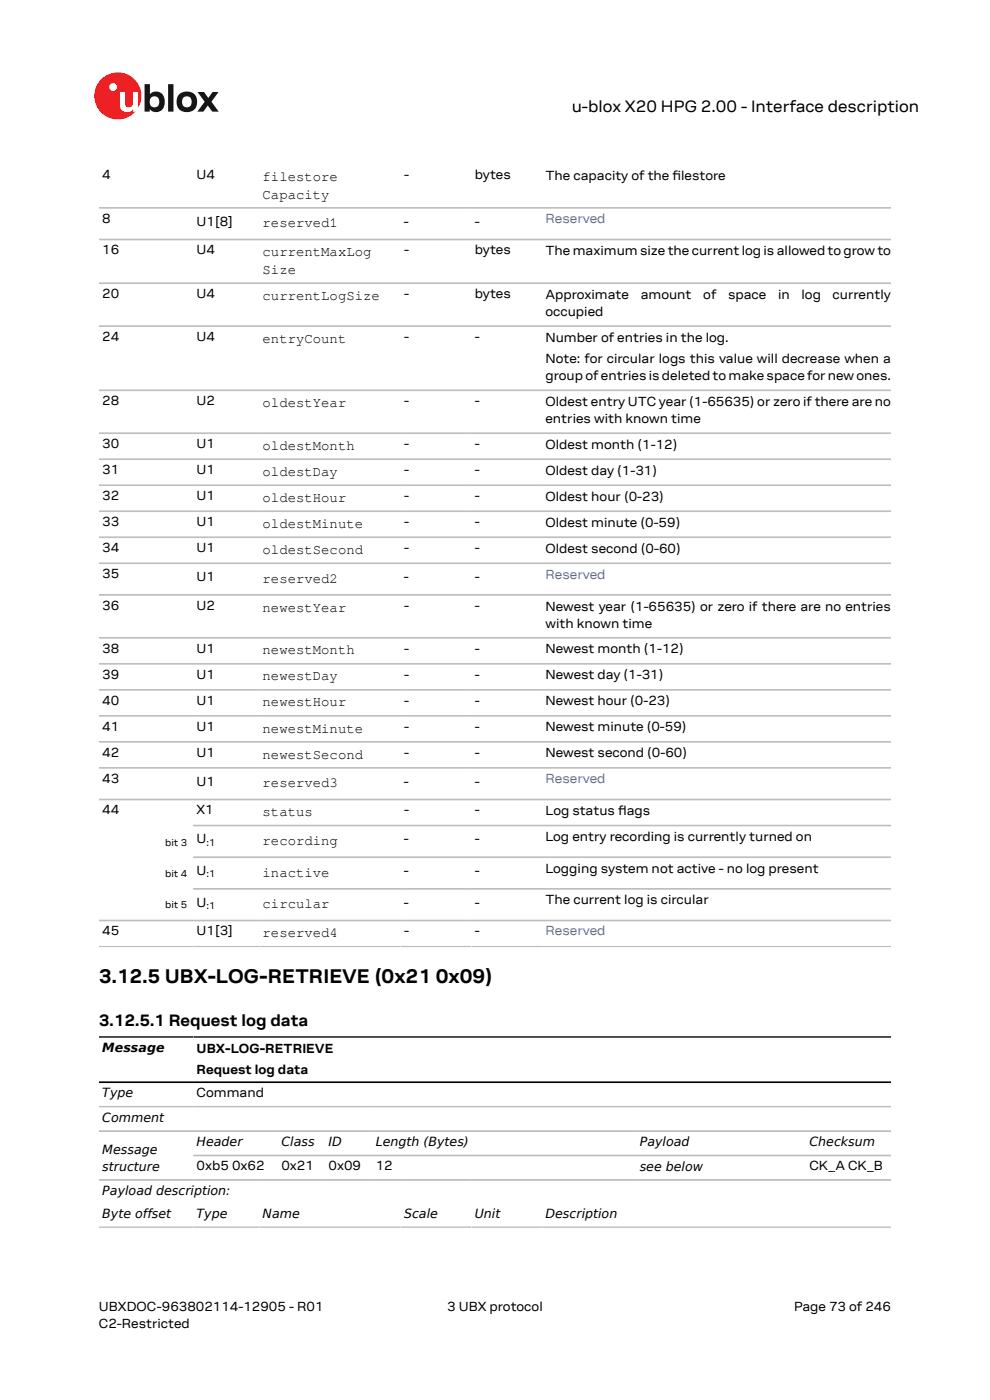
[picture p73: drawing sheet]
<svg xmlns="http://www.w3.org/2000/svg" width="210mm" height="297mm" viewBox="0 0 210 297" stroke-linecap="round" stroke-linejoin="round" font-family="sans-serif">
<defs><g id="words">
<g font-size="4.2">
<text x="21" y="208.5">3.12.5 UBX-LOG-RETRIEVE (0x21</text>
<text x="92.4" y="208.5">0x09)</text>
</g>
<g font-size="3.5">
<text x="121.3" y="23.7">u-blox X20 HPG 2.00 - Interface description</text>
<text x="21" y="217.6">3.12.5.1 Request log data</text>
</g>
<g font-size="3">
<text x="55.7" y="38.4">filestore</text>
<text x="55.7" y="42.1">Capacity</text>
<text x="55.7" y="48.2">reserved1</text>
<text x="55.7" y="54.3">currentMaxLog</text>
<text x="55.7" y="58.1">Size</text>
<text x="55.7" y="63.6">currentLogSize</text>
<text x="55.7" y="72.7">entryCount</text>
<text x="55.7" y="86.3">oldestYear</text>
<text x="55.7" y="95.4">oldestMonth</text>
<text x="55.7" y="101">oldestDay</text>
<text x="55.7" y="106.5">oldestHour</text>
<text x="55.7" y="112">oldestMinute</text>
<text x="55.7" y="117.5">oldestSecond</text>
<text x="55.7" y="123.6">reserved2</text>
<text x="55.7" y="129.7">newestYear</text>
<text x="55.7" y="138.8">newestMonth</text>
<text x="55.7" y="144.4">newestDay</text>
<text x="55.7" y="149.9">newestHour</text>
<text x="55.7" y="155.4">newestMinute</text>
<text x="55.7" y="160.9">newestSecond</text>
<text x="55.7" y="167">reserved3</text>
<text x="55.7" y="173.1">status</text>
<text x="55.7" y="179.3">recording</text>
<text x="55.7" y="186">inactive</text>
<text x="55.7" y="192.7">circular</text>
<text x="55.7" y="198.8">reserved4</text>
</g>
<g font-size="2.8">
<text x="21.7" y="38">4</text>
<text x="41.7" y="38">U4</text>
<text x="85.7" y="38">-</text>
<text x="100.7" y="38">bytes</text>
<text x="115.7" y="38.1">The capacity of the flestore</text>
<text x="142.7" y="38.1">i</text>
<text x="21.7" y="47.3">8</text>
<text x="41.7" y="47.9">U1[8]</text>
<text x="85.7" y="47.9">-</text>
<text x="100.7" y="47.9">-</text>
<text x="21.7" y="54">16</text>
<text x="41.7" y="54">U4</text>
<text x="85.7" y="54">-</text>
<text x="100.7" y="54">bytes</text>
<text x="115.7" y="54.1">Themaximumsizethecurrentlogisallowedtogrowto</text>
<text x="21.7" y="63.3">20</text>
<text x="41.7" y="63.3">U4</text>
<text x="85.7" y="63.3">-</text>
<text x="100.7" y="63.3">bytes</text>
<text x="115.7" y="63.4">Approximate</text>
<text x="135.9" y="63.4">amount</text>
<text x="149.2" y="63.4">of</text>
<text x="154.4" y="63.4">space</text>
<text x="165.1" y="63.4">in</text>
<text x="170" y="63.4">log</text>
<text x="176.6" y="63.4">currently</text>
<text x="115.7" y="67.1">occupied</text>
<text x="21.7" y="72.4">24</text>
<text x="41.7" y="72.4">U4</text>
<text x="85.7" y="72.4">-</text>
<text x="100.7" y="72.4">-</text>
<text x="115.7" y="72.5">Number of entries in the log.</text>
<text x="115.7" y="77">Note: for circular logs this value will decrease when a</text>
<text x="115.7" y="80.7">group of entries is deleted to make space for new ones.</text>
<text x="21.7" y="86">28</text>
<text x="41.7" y="86">U2</text>
<text x="85.7" y="86">-</text>
<text x="100.7" y="86">-</text>
<text x="115.7" y="86.1">Oldest entry UTC year (1-65635) or zero if there are no</text>
<text x="115.7" y="89.8">entries with known time</text>
<text x="21.7" y="95.1">30</text>
<text x="41.7" y="95.1">U1</text>
<text x="85.7" y="95.1">-</text>
<text x="100.7" y="95.1">-</text>
<text x="115.7" y="95.2">Oldest month (1-12)</text>
<text x="21.7" y="100.6">31</text>
<text x="41.7" y="100.6">U1</text>
<text x="85.7" y="100.6">-</text>
<text x="100.7" y="100.6">-</text>
<text x="115.7" y="100.7">Oldest day (1-31)</text>
<text x="21.7" y="106.1">32</text>
<text x="41.7" y="106.1">U1</text>
<text x="85.7" y="106.1">-</text>
<text x="100.7" y="106.1">-</text>
<text x="115.7" y="106.2">Oldest hour (0-23)</text>
<text x="21.7" y="111.6">33</text>
<text x="41.7" y="111.6">U1</text>
<text x="85.7" y="111.6">-</text>
<text x="100.7" y="111.6">-</text>
<text x="115.7" y="111.8">Oldest minute (0-59)</text>
<text x="21.7" y="117.1">34</text>
<text x="41.7" y="117.1">U1</text>
<text x="85.7" y="117.1">-</text>
<text x="100.7" y="117.1">-</text>
<text x="115.7" y="117.3">Oldest second (0-60)</text>
<text x="21.7" y="122.7">35</text>
<text x="41.7" y="123.3">U1</text>
<text x="85.7" y="123.3">-</text>
<text x="100.7" y="123.3">-</text>
<text x="21.7" y="129.4">36</text>
<text x="41.7" y="129.4">U2</text>
<text x="85.7" y="129.4">-</text>
<text x="100.7" y="129.4">-</text>
<text x="115.7" y="129.5">Newest year (1-65635) or zero if there are no entries</text>
<text x="115.7" y="133.2">with known time</text>
<text x="21.7" y="138.5">38</text>
<text x="21.7" y="144">39</text>
<text x="41.7" y="138.5">U1</text>
<text x="41.7" y="144">U1</text>
<text x="85.7" y="138.5">-</text>
<text x="85.7" y="144">-</text>
<text x="100.7" y="138.5">-</text>
<text x="100.7" y="144">-</text>
<text x="115.7" y="138.6">Newest month (1-12)</text>
<text x="21.7" y="149.5">40</text>
<text x="41.7" y="149.5">U1</text>
<text x="85.7" y="149.5">-</text>
<text x="100.7" y="149.5">-</text>
<text x="115.7" y="144.1">Newest day (1-31)</text>
<text x="115.7" y="149.7">Newest hour (0-23)</text>
<text x="21.7" y="155">41</text>
<text x="41.7" y="155">U1</text>
<text x="85.7" y="155">-</text>
<text x="100.7" y="155">-</text>
<text x="115.7" y="155.2">Newest minute (0-59)</text>
<text x="21.7" y="160.5">42</text>
<text x="41.7" y="160.5">U1</text>
<text x="85.7" y="160.5">-</text>
<text x="100.7" y="160.5">-</text>
<text x="115.7" y="160.7">Newest second (0-60)</text>
<text x="21.7" y="166.1">43</text>
<text x="41.7" y="166.7">U1</text>
<text x="85.7" y="166.7">-</text>
<text x="100.7" y="166.7">-</text>
<text x="21.7" y="172.8">44</text>
<text x="41.7" y="172.8">X1</text>
<text x="85.7" y="172.8">-</text>
<text x="100.7" y="172.8">-</text>
<text x="115.7" y="172.9">Log status fags</text>
<text x="131.1" y="172.9">l</text>
<text x="41.7" y="178.9">U</text>
<text x="85.7" y="178.9">-</text>
<text x="100.7" y="178.9">-</text>
<text x="115.7" y="178.4">Log entry recording is currently turned on</text>
<text x="41.7" y="185.6">U</text>
<text x="85.7" y="185.6">-</text>
<text x="100.7" y="185.6">-</text>
<text x="115.7" y="185.2">Logging system not active - no log present</text>
<text x="115.7" y="191.9">The current log is circular</text>
<text x="41.7" y="192.3">U</text>
<text x="85.7" y="192.3">-</text>
<text x="100.7" y="192.3">-</text>
<text x="21.7" y="198.4">45</text>
<text x="41.7" y="198.4">U1[3]</text>
<text x="85.7" y="198.4">-</text>
<text x="100.7" y="198.4">-</text>
<text x="41.7" y="223.3">UBX-LOG-RETRIEVE</text>
<text x="41.7" y="227.8">Request log data</text>
<text x="41.7" y="232.8">Command</text>
<text x="41.7" y="248.3">0xb5 0x62</text>
<text x="59.7" y="248.3">0x21</text>
<text x="69.7" y="248.3">0x09</text>
<text x="79.7" y="248.3">12</text>
<text x="171.7" y="248.3">CK_A CK_B</text>
<text x="21" y="278">UBXDOC-963802114-12905 - R01</text>
<text x="21" y="281.8">C2-Restricted</text>
<text x="94.9" y="278">3 UBX protocol</text>
<text x="168.4" y="278">Page 73 of 246</text>
</g>
<g font-size="2.8" fill="#4664b4">
<text x="115.7" y="47.4">Reserved</text>
<text x="115.7" y="122.8">Reserved</text>
<text x="115.7" y="166.2">Reserved</text>
<text x="115.7" y="198.4">Reserved</text>
</g>
<g font-size="2.7">
<text x="21.7" y="223.2">Message</text>
<text x="21.7" y="232.8">Type</text>
<text x="21.7" y="238">Comment</text>
<text x="21.7" y="244.9">Message</text>
<text x="41.7" y="243.1">Header</text>
<text x="59.7" y="243.1">Class</text>
<text x="69.7" y="243.1">ID</text>
<text x="79.7" y="243.1">Length (Bytes)</text>
<text x="135.7" y="243.1">Payload</text>
<text x="171.7" y="243.1">Checksum</text>
<text x="21.7" y="248.3">structure</text>
<text x="135.7" y="248.3">see below</text>
<text x="21.7" y="253.5">Payload description:</text>
<text x="21.7" y="258.3">Byte offset</text>
<text x="41.7" y="258.3">Type</text>
<text x="55.7" y="258.3">Name</text>
<text x="85.7" y="258.3">Scale</text>
<text x="100.7" y="258.3">Unit</text>
<text x="115.7" y="258.3">Description</text>
</g>
<g font-size="2.1">
<text x="35" y="179.4">bit 3</text>
<text x="43.8" y="179.4">:1</text>
<text x="35" y="186">bit 4</text>
<text x="43.8" y="186.1">:1</text>
<text x="35" y="192.7">bit 5</text>
<text x="43.8" y="192.9">:1</text>
</g>
</g></defs>
<circle cx="25" cy="20.4" r="5" fill="#ed2023"/>
<circle cx="24" cy="18.5" r=".83" fill="#fff"/>
<g fill="#151516">
<path d="M35.7 17.9h1.1v5.8h-1.1z"/>
<path d="M41.9 19.5h1.4l.9 1.3 .9-1.3h1.3l-1.6 2.1 1.6 2.1h-1.4l-.9-1.3-1 1.3h-1.2l1.5-2.1z"/>
<path d="M32 20.7a1.17 1.17 0 0 0-.1 1.5 1.17 1.17 0 0 0 1.4 .4 1.16 1.16 0 0 0 .4-1.6 1.16 1.16 0 0 0-1.7-.3zM30.7 17.9h1.1v2.1a1.82 1.82 0 0 1 2.2-.4 1.82 1.82 0 0 1 .9 2 1.83 1.83 0 0 1-1 2 1.83 1.83 0 0 1-2.1-.5v.6h-1.1z"/>
<path d="M38.9 20.7a1.18 1.18 0 0 0-.2 1.5 1.18 1.18 0 0 0 1.5 .4 1.18 1.18 0 0 0 .4-1.5 1.18 1.18 0 0 0-1.5-.5zM37.4 21.6a2.25 2.25 0 0 1 4.5 0 2.25 2.25 0 0 1-4.5 0z"/>
</g>
<path d="M25.4 19.5h1.1v2.5a.84 .84 0 0 0 1 .8 .84 .84 0 0 0 .7-1v-2.3h1.1v4.2h-1.1v-.5a1.59 1.59 0 0 1-1.8 .5 1.59 1.59 0 0 1-1-1.5z" fill="#fff"/>
<g fill="none" stroke="#bebebe" stroke-width=".35">
<path d="M21 44.1h168M21 50.8h168M21 60.1h168M21 69.2h168M21 82.8h168M21 91.9h168M21 97.4h168M21 102.9h168M21 108.5h168M21 114h168M21 119.5h168M21 126.2h168"/>
<path d="M21 135.3h168M21 140.8h168M21 146.3h168M21 151.9h168M21 157.4h168M21 162.9h168M21 169.6h168M189 175.1h-148M21 195.3h168M41 181.8h148M41 188.6h148M21 200.8h168"/>
<path d="M21 234.8h168M21 239.9h168M21 250.3h168M41 245.1h148M21 260.3h168"/>
</g>
<path d="M21 220h168M21 229.6h168" fill="none" stroke="#000" stroke-width=".35"/>
<use href="#words"/>
</svg>
